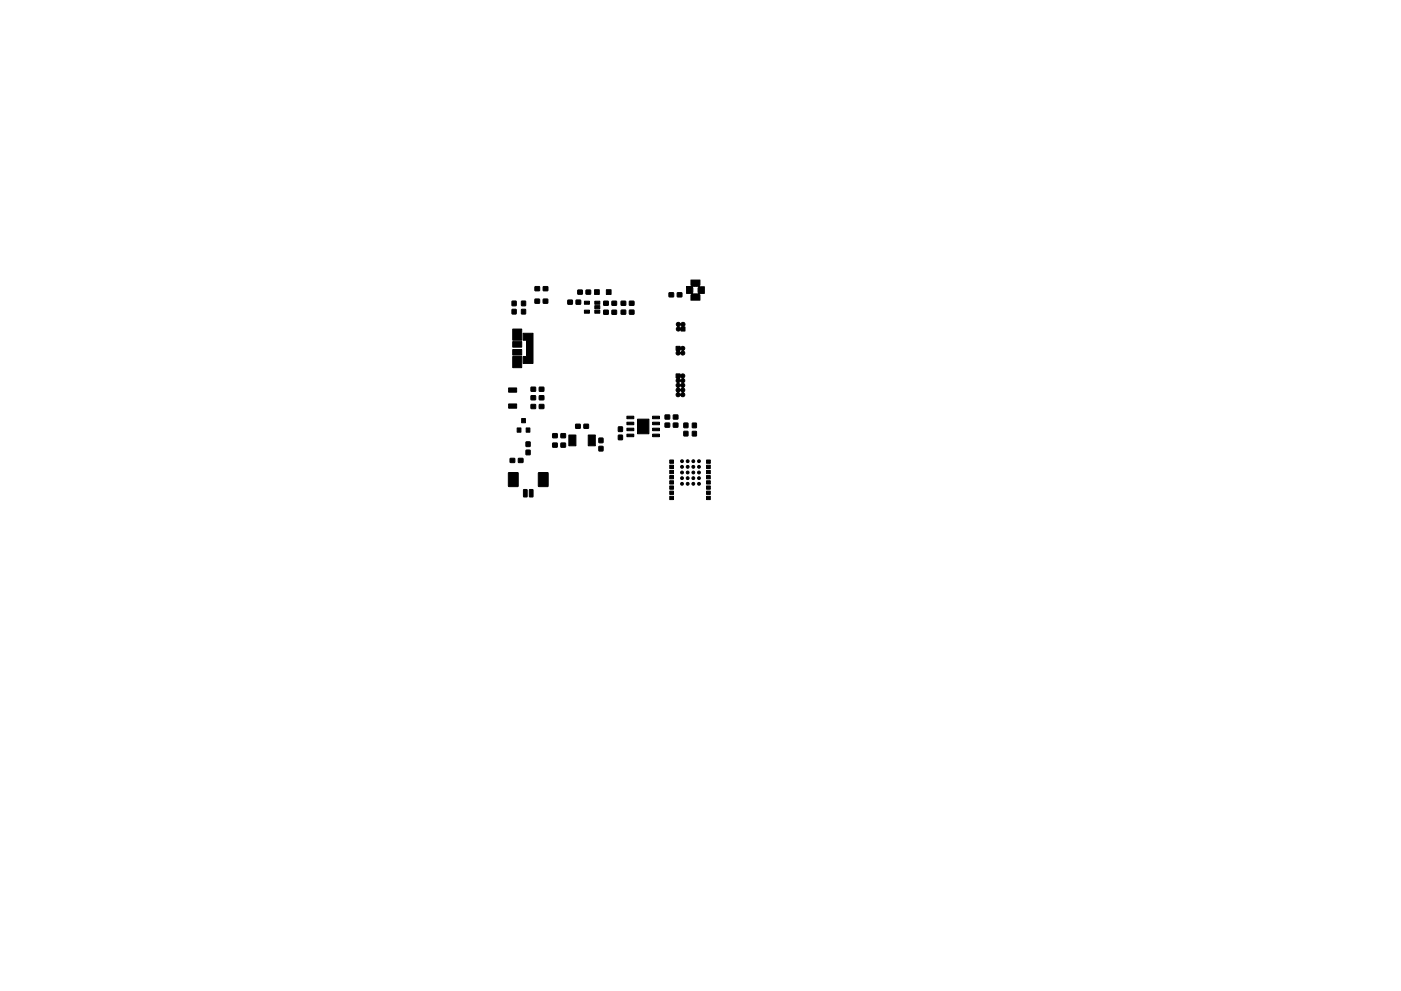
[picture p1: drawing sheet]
<svg xmlns="http://www.w3.org/2000/svg" width="297mm" height="210mm" viewBox="0 0 297 210" stroke-linecap="round" stroke-linejoin="round" font-family="sans-serif">
<g fill="#000" stroke="#000" stroke-width=".21">
<path d="M146.5 59.4h1.9v1.1l-.2 .3h1.1v1.5h-1.1l.2 .3v1.1h-1.9v-1.1l.2-.3-1.1-.1v-1.3h1.1l.2 .2-.1 1.2h1.4l-.2-.3 .1-1.2-2.5 .1 1.1-.1-.2-.3zM108.6 65.7h.8v.9h-.8zM108.6 63.9h.8v.9h-.8zM108.7 75.6h1.9v2.4h-1.9zM108.7 74.2h1.9v1.1h-1.9zM108.7 72.5h1.9v1.2h-1.9zM108.7 69.8h1.9v2.4h-1.9zM110.6 65.7h.8v.9h-.8zM110.6 63.9h.8v.9h-.8zM110.9 70.7h2.1v6.4h-2.1v-1.5l.7-.1v-3.2l-.7-.1zM113.4 63.5h1v.8h-1zM113.4 60.8h1v.9h-1z"/>
<path d="M115.2 63.5h.9v.8h-.9zM115.2 60.8h.9v.9h-.9zM120.4 63.7h.9v.8h-.9zM122.1 63.7h1v.8h-1zM122.5 61.6h1v.8h-1zM123.9 65.8h1.1v.7h-1.1zM123.9 63.9h1.1v.7h-1.1zM124.3 61.6h.9v.8h-.9zM126.1 61.5h1v1h-1zM126.1 65.8h1.1v.7h-1.1zM126.1 64.9h1.1v.6h-1.1zM126.1 63.9h1.1v.7h-1.1z"/>
<path d="M128 65.8h1v.9h-1zM128 63.9h1v.9h-1zM128.6 61.5h1v1h-1zM129.8 65.8h.9v.9h-.9zM129.8 63.9h.9v.9h-.9zM131.7 63.9h.9v.9h-.9zM131.7 65.8h1v.9h-1zM133.5 63.9h.9v.9h-.9zM133.5 65.8h.9v.9h-.9zM141.9 62.1h.9v.9h-.9zM143.5 68.5a.57 .57 0 0 1 .8 .2 .49 .49 0 0 1 .8-.2 .49 .49 0 0 1-.1 .8l.2 .1v.8h-.8l-.1-.2a.49 .49 0 0 1-.8 .1 .49 .49 0 0 1 .2-.8l.6 .3 .3-.3-.3-.4-.4 .4h-.2l-.3-.4zM143.3 79.3h.9l.1 .3a.48 .48 0 0 1 .8-.1 .48 .48 0 0 1-.2 .8 .57 .57 0 0 1 .3 .5 .57 .57 0 0 1-.3 .5 .6 .6 0 0 1 0 1 .6 .6 0 0 1 0 1 .47 .47 0 0 1 .1 .8 .47 .47 0 0 1-.7-.2 .48 .48 0 0 1-.9 .1 .48 .48 0 0 1 .3-.8h.2l.4 .4 .4-.3-.4-.4-.4 .3h-.2a.55 .55 0 0 1-.4-.5 .55 .55 0 0 1 .4-.5h.2l.4 .4 .4-.3-.4-.4-.4 .3h-.2a.55 .55 0 0 1-.4-.5 .55 .55 0 0 1 .4-.5h.2l.4 .4 .4-.3-.4-.4-.4 .3h-.2a.54 .54 0 0 1-.1-.9h.4l.3 .3 .4-.4-.4-.3-.3 .4-.7-.1z"/>
<path d="M143.3 73.5h.9l.1 .2a.5 .5 0 0 1 .8 0 .5 .5 0 0 1-.2 .7 .47 .47 0 0 1 .1 .8 .47 .47 0 0 1-.7-.2 .47 .47 0 0 1-.8 .2 .47 .47 0 0 1 .1-.7h.4l.3 .3 .2-.2a.2 .2 0 0 0 .2-.2 .2 .2 0 0 0-.2-.2l-.2-.1-.3 .4-.7-.2zM143.6 62.1h1v.9h-1zM108.2 97.3h.9v.8h-.9zM107.8 85.7h1.7v.9h-1.7zM107.8 82.3h1.7v.9h-1.7zM109.7 90.8h.8v.9h-.8zM109.9 97.3h1v.8h-1zM110.6 88.8h.8v.9h-.8zM111.5 95.5h.9v1h-.9zM111.5 93.8h.9v.9h-.9zM111.5 90.8h.9v.9h-.9zM112.6 85.8h.9v.9h-.9z"/>
<path d="M112.6 84h.9v.8h-.9zM112.6 82.2h.9v.8h-.9zM114.3 85.8h1v.9h-1zM114.3 84h1v.8h-1zM114.3 82.2h1v.8h-1zM117.2 94h.9v.9h-.9zM117.2 92h.9v.9h-.9zM118.9 94h1v.9h-1zM118.9 92h1v.9h-1zM120.6 92.3h1.5v2.3h-1.5zM122.1 90h.9v.9h-.9zM123.8 90h1v.9h-1z"/>
<path d="M124.7 92.3h1.5v2.3h-1.5zM127 94.7h.8v1h-.8zM127 93h.8v.9h-.8zM131.1 92.3h.9v1h-.9zM131.1 90.6h.9v.9h-.9zM132.9 92.1h1.5v.6h-1.5zM132.9 90.8h1.5v.6h-1.5zM132.9 89.6h1.5v.5h-1.5zM132.9 88.3h1.5v.5h-1.5zM135.2 88.9h2.4v3.1h-2.4zM138.4 92.1h1.4v.6h-1.4zM138.4 90.8h1.4v.6h-1.4z"/>
<path d="M138.4 89.6h1.4v.5h-1.4zM138.4 88.3h1.4v.5h-1.4zM141 89.8h1v.8h-1zM141 88.1h1v.8h-1zM142 98.7h.8v.7h-.8zM142 97.6h.8v.7h-.8zM142.8 89.8h.9v.8h-.9zM142.8 88.1h.9v.8h-.9zM145 91.5h.8v1h-.8zM145 89.8h.8v.9h-.8zM146.8 91.5h.8v1h-.8zM146.8 89.8h.8v.9h-.8z"/>
<path d="M149.8 98.7h.8v.7h-.8zM149.8 97.6h.8v.7h-.8zM107.8 100.3h2v2.9h-2zM111 103.9h.8l-.1 1.5h-.7zM112.3 103.9h.7l-.1 1.5h-.7zM114.2 100.3h2v2.9h-2zM142 105.3h.8v.7h-.8zM142 104.2h.8v.7h-.8zM142 103.1h.8v.7h-.8zM142 102h.8v.7h-.8zM142 100.9h.8v.7h-.8zM142 99.8h.8v.7h-.8z"/>
<path d="M149.8 105.3h.8v.7h-.8zM149.8 104.2h.8v.7h-.8zM149.8 103.1h.8v.7h-.8zM149.8 102h.8v.7h-.8zM149.8 100.9h.8v.7h-.8zM149.8 99.8h.8v.7h-.8z"/>
<circle cx="144.6" cy="97.8" r=".3"/>
<circle cx="144.6" cy="99" r=".3"/>
<circle cx="145.8" cy="97.8" r=".3"/>
<circle cx="145.8" cy="99" r=".3"/>
<circle cx="147" cy="97.8" r=".3"/>
<circle cx="147" cy="99" r=".3"/>
<circle cx="148.2" cy="97.8" r=".3"/>
<circle cx="148.2" cy="99" r=".3"/>
<circle cx="144.6" cy="100.2" r=".3"/>
<circle cx="144.6" cy="102.6" r=".3"/>
<circle cx="144.6" cy="101.4" r=".3"/>
<circle cx="145.8" cy="101.4" r=".3"/>
<circle cx="145.8" cy="102.6" r=".3"/>
<circle cx="145.8" cy="100.2" r=".3"/>
<circle cx="147" cy="102.6" r=".3"/>
<circle cx="147" cy="100.2" r=".3"/>
<circle cx="147" cy="101.4" r=".3"/>
<circle cx="148.2" cy="100.2" r=".3"/>
<circle cx="148.2" cy="102.6" r=".3"/>
<circle cx="148.2" cy="101.4" r=".3"/>
</g>
</svg>
